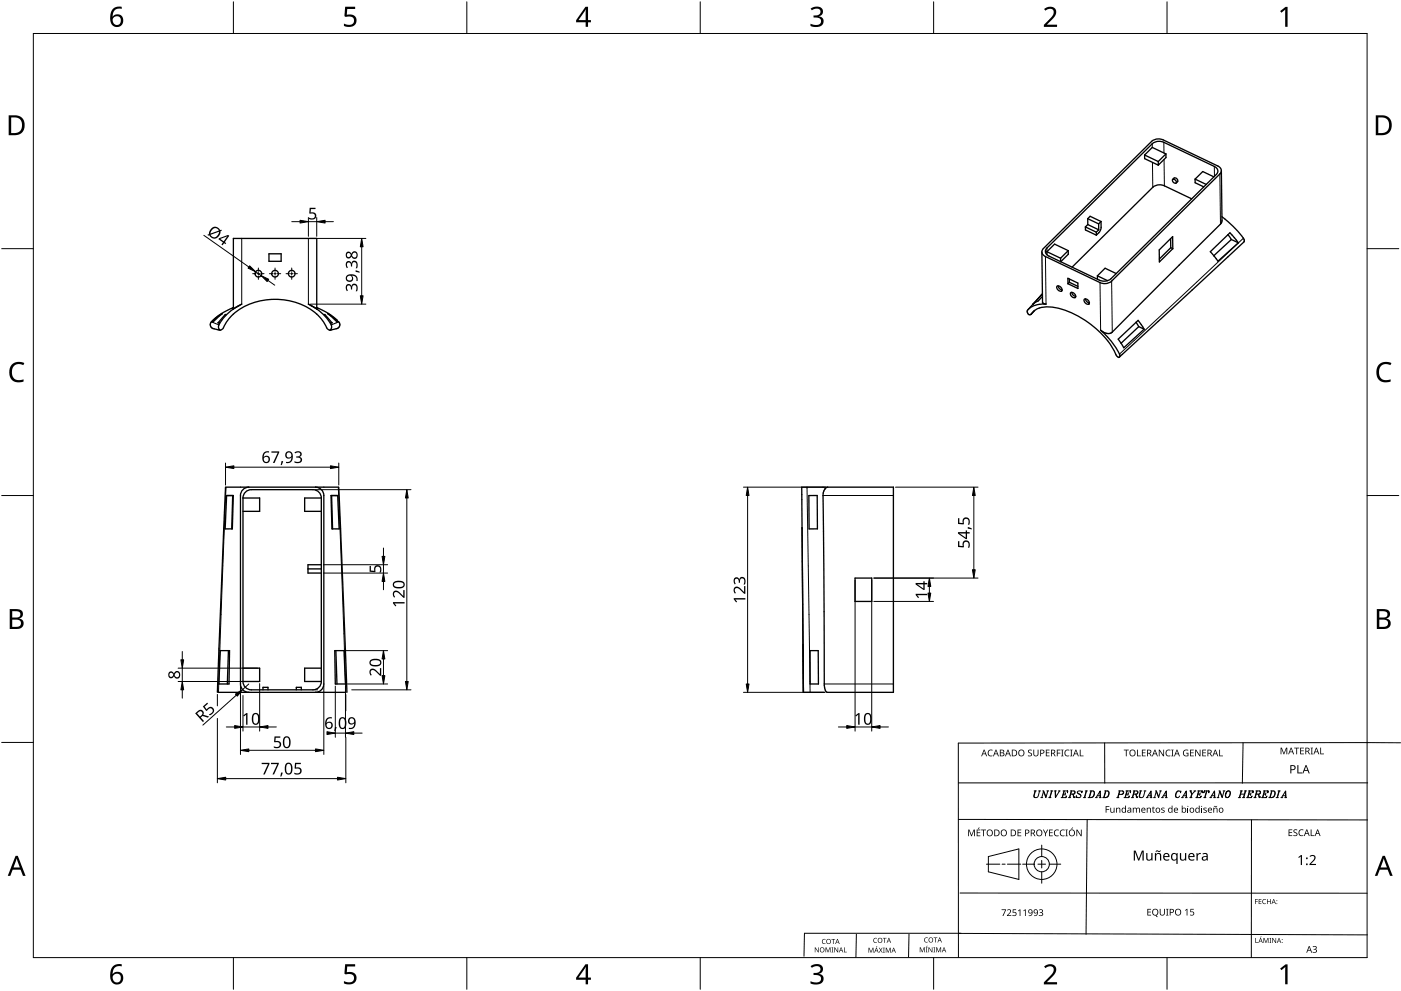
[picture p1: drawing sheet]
<svg xmlns="http://www.w3.org/2000/svg" width="420mm" height="297mm" viewBox="0 0 420 297" stroke-linecap="round" stroke-linejoin="round" font-family="sans-serif">
<g fill="none" stroke="#000" stroke-width=".4">
<path d="M343.3 46.5v1l4.1 2M343.3 46.5l4.1 1.9M347.4 48.4v1.1M349.7 46.1l-4.1-1.9-2.3 2.3M349.7 46.1l-2.3 2.3M349.7 46.1v1.1l-2.3 2.3M351.7 53.8l.4-.4a.86 .86 0 0 1 1.1 1l-.5 .5M351.7 53.8a.76 .76 0 0 1 .8 .2 .76 .76 0 0 1 .1 .9l-.9-.5zM357.4 59.6l-8.2-3.9a3.3 3.3 0 0 0-3.5 .4l-24.2 24M358.4 53.7v1.1l2.6 1.2M358.4 53.7l3.4 1.6M364 53l-3.3-1.6-2.3 2.3"/>
<path d="M366.3 51.1l.2 14.9-.3 .9-32.6 32.6a2.71 2.71 0 0 1-3.5-.5 21.3 21.3 0 0 1 5.8 7.6M80.7 76.1h3.6v2.2h-3.6zM312.5 75.5l.2 15.1M312.9 74.5l32.5-32.1a3.3 3.3 0 0 1 3.4-.5l16.4 7.9a1.42 1.42 0 0 1 .6 2.4l-32.4 32.1a3.3 3.3 0 0 1-3.5 .4l-16.4-7.8a1.42 1.42 0 0 1-.6-2.4zM314 74.4l31.6-31.3a3.3 3.3 0 0 1 3.4-.4l15.2 7.2a1.42 1.42 0 0 1 .6 2.4l-31.6 31.2a3.3 3.3 0 0 1-3.5 .5l-15.1-7.2a1.42 1.42 0 0 1-.6-2.4zM314 75.4v1M314 75.4l4.1 2M318.1 77.4v1M320.4 75.1l-4.1-1.9-2.3 2.2M320.4 75.1v1.1l-2.3 2.2M320.4 75.1l-2.3 2.3M325.5 68v.9l3.3 1.6"/>
<path d="M325.5 68l3.3 1.6M326.2 65.5v1.8M326.2 65.5l.7-.7 3.3 1.6M326.2 65.5l3.3 1.6M326.2 67.3l-.7 .7M326.2 67.3l3.3 1.6M328.8 69.6v.9M329.5 67.1v1.8M329.5 68.9l-.7 .7M330.2 66.4l-.1 2.4-.4 .8-.9 .9M330.2 66.4l-.7 .7M347.7 74.9l4-4v3.6l-4 4z"/>
<path d="M351.1 71.5v2.8M351.1 74.3l-3.4 3.3M351.1 74.3l.6 .2M366.5 64.9l4.3 4a6.6 6.6 0 0 1 2.4 3.2l-.2 .5-37.3 34.4M368.3 70.3l1 1.5M368.3 70.3l.6-.5 2.5 3M368.3 70.3l-5.3 5.1 1 1.2M369.3 71.8l2.1 1M369.3 71.8l-5.3 4.8M371.4 72.8l-6.1 5.5-1.3-1.7M63.5 96.5l1.1-1.1 2.1-1.4-2.8 2.5zM65.4 96.8h.5"/>
<path d="M65.4 96.8h.4M67.8 94.3h-.2l-2.2 2.5M69.9 92.2l-.2 .1M70 92.6a10.8 10.8 0 0 0-4.5 5.5l.5 .9M70 92.2a14 14 0 0 0-6.9 4.8 1.82 1.82 0 0 0 2.1 1.8l.8 .2M70 92.6v-21.1h25v21.1M70 92.6l2.5-1.4zM93.2 91.6h.2M93.2 91.5l-.7-.3 .9 .4M93.2 91.5l1.8 1.1M93.4 91.6h.1M93.4 91.6l1.6 1"/>
<path d="M95 92.6a10.8 10.8 0 0 1 4.5 5.5l-.5 .9M95 92.2a19 19 0 0 1 6.1 3.8M95.1 92.2l.2 .1M97.1 94.3h.3l2.2 2.5h-.5M98.3 94h.1l3.1 2.5h-.5zM99 99l-.6-.3a15.8 15.8 0 0 0-13.5-8.8 17.8 17.8 0 0 0-17.2 7.1l-.8 1.5-.9 .5M101.6 96.5a1.42 1.42 0 0 1 .1 1.6 1.42 1.42 0 0 1-1.6 .6l-1.1 .3M308.4 94.2l.1 .1M309.2 94.2l-.7 .1M309.3 94.1a5.2 5.2 0 0 1 5.2-2.1 26.9 26.9 0 0 1 16.6 8.8l1.5 1.9 1.5 2.4a3.4 3.4 0 0 0 1.3 2M309.3 94.1l-.1 .1M309.8 91.2l-1.5 1.6"/>
<path d="M309.8 91.2h.1M310.3 93.1l-1.1 1.1M312.6 88.9l-1.2 1.3-1.6 1 2.8-3.1-2.8 3.1M312.7 90.6h.1M312.7 90.6l.2 .4 .8 .1h-.4a5.3 5.3 0 0 0-5.2 2.3l.3 .8M317 85.8a1.14 1.14 0 0 1 1.4 1.4 1.14 1.14 0 0 1-1.4-1.4zM317.3 85.7l.4 .8 .8 .4M320.3 83.4l2.9 1.4 .1 1.7-3-1.5zM320.7 83.6v1M320.7 84.6l2.6 1.2M320.7 84.6l-.4 .4M321.1 87.7a1.14 1.14 0 0 1 1.4 1.5 1.14 1.14 0 0 1-1.4-1.5z"/>
<path d="M321.4 87.6l.4 .8 .8 .4M325.2 89.7a1.14 1.14 0 0 1 1.4 1.4 1.14 1.14 0 0 1-1.4-1.4zM325.5 89.6l.4 .8 .8 .4M329.1 82.7l3.1 1.4M329.1 82.7v1M334.8 82l-3.4-1.6-2.3 2.3M340.7 96.6l.8 1.3M341.5 97.9l-5.3 5M341.5 97.9l1.6 .8M343.1 98.7l-1.8-2.7-6 5.7 .9 1.2M343.1 98.7l-6.1 5.5-.8-1.3M335.4 107.1h.1"/>
<path d="M335.7 107l-.3 .1M335.9 106.6l-.2 .4M67.6 146l-2.4 61.5M67.8 146h33.7M68 148.5h1.8l-.3 10M68 148.5h2l-.3 10h-2.2zM72.9 149.3h5v4h-5M72.9 149.3v55M72.9 149.3a2.5 2.5 0 0 1 2.5-2.5h18.5a2.5 2.5 0 0 1 2.5 2.5M74.6 146a2.5 2.5 0 0 0-2.5 2.5v56.5a2.5 2.5 0 0 0 2.5 2.5M94.6 146a2.5 2.5 0 0 1 2.5 2.5v56.5a2.5 2.5 0 0 1-2.5 2.5M96.4 149.3h-5v4h5"/>
<path d="M96.4 149.3v55M99.3 148.5h2l.4 10h-2.1zM101.3 148.5h-1.9l.3 10M101.6 146l2.4 61.5M240.5 158.2l.2 23M242.6 148.5h2.5v10h-2.5zM248.2 146l-.5 .3-.6 .9a76.8 76.8 0 0 0-.1 12.2l.2 45.6 .3 1.9 .6 .6h19.8v-61.5h-27.5l.5 61.5M92.4 170.5h4M96.4 169.3h-4v2.5h4M256.4 173.3h5v7h-5zM66.1 195h2.7l-.1 10h-3.1zM68.5 195l-.3 10"/>
<path d="M100.4 195h2.8l.4 10h-3zM100.7 195l.4 10M240.8 193.3l.1 14.2zM242.9 195h2.5v10h-2.5zM65.5 207.5h38.2M72.9 200.3h5v4h-5M72.9 204.3a2.5 2.5 0 0 0 2.5 2.5h18.5a2.5 2.5 0 0 0 2.5-2.5M78.9 206.8v-.8h1.5v.8M88.9 206.8v-.8h1.5v.8M96.4 200.3h-5v4h5M240.9 207.5h6.3"/>
<circle cx="77.5" cy="82" r="1"/>
<circle cx="82.5" cy="82" r="1"/>
<circle cx="87.5" cy="82" r="1"/>
</g>
<g fill="none" stroke="#000" stroke-width=".3">
<path d="M345.6 43.1v1.1M345.6 48.7l.1 7.4M349 42.7l.1 3.2M349.1 47.8l.1 7.9M364.2 49.9v3M365.8 52.2l.2 15M72.5 71.5v19.7M92.5 71.5v19.7M313.5 76.9l.2 14.2M314 74.4v1M372.9 71.4l-37.2 34.7M63.4 96.5l2.2 .9"/>
<path d="M101.6 96.5l-2.3 .9M310.3 93.1l-1 1M329.9 84.7l.2 14.3M333.4 84.3l.2 15.2M67.8 146l-2.3 61.5M101.5 146l2.2 61.5M242 146l.9 61.5M246.8 148.5h21.1M247.2 205h20.7"/>
</g>
<path d="M10 10h400v277h-400z" fill="none" stroke="#000" stroke-width=".3"/>
<g fill="none" stroke="#000" stroke-width=".3">
<path d="M70 .5v9.5M140 .5v9.5M210 .5v9.5M280 .5v9.5M350 .5v9.5M.5 74.5h9.5M410 74.5h9.5M.5 148.5h9.5M410 148.5h9.5M.5 222.5h9.5M409.9 222.6h10.1M70 287v9.5"/>
<path d="M140 287v9.5M210 287v9.5M280 287v9.5M350 287v9.5"/>
</g>
<g fill="#000">
<path d="M103.5 2h3v.7h-2.4l-.1 1.7a1.98 1.98 0 0 1 2.4 .4 1.98 1.98 0 0 1 .2 2.5 2.88 2.88 0 0 1-3.5 .5v-.7a1.93 1.93 0 0 0 3-.6 1.37 1.37 0 0 0-.5-1.4 1.37 1.37 0 0 0-1.4-.1l-.5 .1-.4-.3zM243.1 2.6a2.32 2.32 0 0 1 3.7 .5 1.47 1.47 0 0 1-1.2 1.8 1.59 1.59 0 0 1 1.4 1.8 1.59 1.59 0 0 1-1.8 1.4l-2.1-.3v-.7a2.12 2.12 0 0 0 3.1-.5 1.21 1.21 0 0 0-1.6-1.3h-.6v-.7a1.53 1.53 0 0 0 2.1-1.1 1.49 1.49 0 0 0-2.6-.4zM313.1 2.7a2.03 2.03 0 0 1 2.1-.8 2.03 2.03 0 0 1 1.6 1.7 3.9 3.9 0 0 1-1.6 2.5l-1.2 1.3h3v.7h-3.9v-.6l1.5-1.6a2.56 2.56 0 0 0 1.3-2.9 1.62 1.62 0 0 0-2.4 .2zM383.9 3.3l1.6-1.2h.6v5.9h-.7l.1-5.2-1.2 1zM3.5 109.3a3.3 3.3 0 0 1 3.8-.5l-.3 .7a2.26 2.26 0 0 0-2.6 0 2.26 2.26 0 0 0-.8 2.6 2.12 2.12 0 0 0 3.1 1.7l.4-.1v.7a2.98 2.98 0 0 1-3.4-.4 2.98 2.98 0 0 1-.8-3.3zM413.5 109.3a3.3 3.3 0 0 1 3.8-.5l-.3 .7a2.26 2.26 0 0 0-2.7 0 2.26 2.26 0 0 0-.7 2.6 2.12 2.12 0 0 0 3.1 1.7l.4-.1v.7a2.98 2.98 0 0 1-3.4-.4 2.98 2.98 0 0 1-.8-3.3zM103.5 289h3v.7h-2.4l-.1 1.7a1.98 1.98 0 0 1 2.4 .4 1.98 1.98 0 0 1 .2 2.5 2.88 2.88 0 0 1-3.5 .4v-.6a1.93 1.93 0 0 0 3-.7 1.37 1.37 0 0 0-.5-1.3 1.37 1.37 0 0 0-1.4-.1l-.5 .1-.4-.3zM243.1 289.6a2.32 2.32 0 0 1 3.7 .5 1.47 1.47 0 0 1-1.2 1.8 1.59 1.59 0 0 1 1.4 1.8 1.59 1.59 0 0 1-1.8 1.4l-2.1-.3v-.7a2.12 2.12 0 0 0 3.1-.5 1.21 1.21 0 0 0-1.6-1.4h-.6v-.6a1.53 1.53 0 0 0 2.1-1.1 1.49 1.49 0 0 0-2.6-.4zM313.1 289.7a2.03 2.03 0 0 1 2.1-.8 2.03 2.03 0 0 1 1.6 1.7 3.9 3.9 0 0 1-1.6 2.5l-1.2 1.3h3v.7h-3.9v-.7l1.5-1.5a2.56 2.56 0 0 0 1.3-2.9 1.62 1.62 0 0 0-2.4 .2zM383.9 290.3l1.6-1.2h.6v5.9h-.7l.1-5.2-1.2 1z"/>
<path d="M33.9 2.6a2.88 2.88 0 0 1 2.6-.6v.7a2.02 2.02 0 0 0-2.7 2.3 1.83 1.83 0 0 1 2.6-.3 1.83 1.83 0 0 1 .3 2.6 2.07 2.07 0 0 1-2.6 .6 2.07 2.07 0 0 1-1.1-2.4 4 4 0 0 1 .9-2.9zM33.7 6.2a1.3 1.3 0 0 0 2.6 0 1.3 1.3 0 0 0-2.6 0z"/>
<path d="M175.6 2h.8v4h.8v.7h-.8v1.3h-.8v-1.3h-2.8v-.6zM175.6 2.8l-2.1 3.2h2.1z"/>
<path d="M2.6 34.6h1.8a2.99 2.99 0 0 1 3 3 2.99 2.99 0 0 1-3.1 2.9h-1.7zM3.4 35.2v4.7h.8a2.35 2.35 0 0 0 2.4-2.1 2.35 2.35 0 0 0-2-2.6z"/>
<path d="M412.6 34.6h1.8a2.99 2.99 0 0 1 3 3 2.99 2.99 0 0 1-3.1 2.9h-1.7zM413.3 35.2v4.7h.9a2.35 2.35 0 0 0 2.4-2.1 2.35 2.35 0 0 0-2-2.6z"/>
<path d="M2.9 182.6h1.7a1.68 1.68 0 0 1 2.3 1.7 1.37 1.37 0 0 1-1.2 1.1 1.61 1.61 0 0 1 1.4 2 1.61 1.61 0 0 1-2.1 1.1h-2.1zM3.7 185.7v2.2h1.2a1.13 1.13 0 0 0 1.4-1.1 1.13 1.13 0 0 0-1.5-1.1zM3.7 183.2v1.9h1.1a1.02 1.02 0 0 0 1.3-1 1.02 1.02 0 0 0-1.4-.9z"/>
<path d="M412.9 182.6h1.7a1.68 1.68 0 0 1 2.3 1.7 1.37 1.37 0 0 1-1.2 1.1 1.61 1.61 0 0 1 1.3 2 1.61 1.61 0 0 1-2 1.1h-2.1zM413.7 185.7v2.2h1.2a1.13 1.13 0 0 0 1.4-1.1 1.13 1.13 0 0 0-1.5-1.1zM413.7 183.2v1.9h1.1a1.02 1.02 0 0 0 1.3-1 1.02 1.02 0 0 0-1.5-.9z"/>
<path d="M4.7 256.5h.6l2.4 6h-.8l-.7-1.8h-2.4l-.7 1.8h-.8zM5 257.3l-.9 2.7h1.8z"/>
<path d="M414.7 256.5h.6l2.4 6h-.8l-.7-1.8h-2.4l-.7 1.8h-.8zM415 257.3l-1 2.7h1.9z"/>
<path d="M33.9 289.6a2.88 2.88 0 0 1 2.6-.6v.7a2.02 2.02 0 0 0-2.7 2.3 1.83 1.83 0 0 1 2.6-.3 1.83 1.83 0 0 1 .3 2.6 2.07 2.07 0 0 1-2.6 .6 2.07 2.07 0 0 1-1.1-2.4 4 4 0 0 1 .9-2.9zM33.7 293.2a1.3 1.3 0 0 0 2.6 0 1.3 1.3 0 0 0-2.6 0z"/>
<path d="M175.6 289h.8v4h.8v.7h-.8v1.3h-.8v-1.3h-2.8v-.6zM175.6 289.8l-2.1 3.2h2.1z"/>
</g>
<g fill="#000">
<path d="M296.5 224.9l.7-.2 .5 .1-.1 .2a.8 .8 0 0 0-1.1 .7 .8 .8 0 0 0 1.1 .7v.2a1.04 1.04 0 0 1-1.3-.3 1.04 1.04 0 0 1 .2-1.4zM308.4 224.9l.7-.2 .4 .1-.1 .2a.42 .42 0 0 0-.6-.2 .42 .42 0 0 0-.1 .7 .69 .69 0 0 1 .8 .8 .69 .69 0 0 1-1.1 .4l-.1-.3 .2 .1a.45 .45 0 0 0 .8-.3 .45 .45 0 0 0-.6-.5l-.4-.3zM309.9 224.7h.3v1.3a.52 .52 0 0 0 .5 .5 .52 .52 0 0 0 .5-.5v-1.3h.2v1.3a.77 .77 0 0 1-.7 .7 .77 .77 0 0 1-.8-.7zM313.6 224.7h1.2v.2h-.9v.6h.8v.3h-.8v.7h.9v.2h-1.2zM316.9 224.7h1.1v.2h-.8v.7h.8v.2h-.8v.9h-.3zM318.2 224.7h.7l-.2 .2v1.6l.2 .2h-.7l.3-.2v-1.6zM319.5 224.9l.7-.2 .5 .1-.1 .2a.8 .8 0 0 0-1.1 .7 .8 .8 0 0 0 1.2 .7v.2a1.04 1.04 0 0 1-1.4-.3 1.04 1.04 0 0 1 .2-1.4zM320.9 224.7h.8l-.3 .2v1.6l.3 .2h-.8l.3-.2v-1.6zM323.8 224.7h.3v1.8h.8v.2h-1.1zM337 224.7h1.5v.2h-.6v1.8h-.3v-1.8h-.6zM341 224.7h.2v1.8h.9v.2h-1.1zM342.5 224.7h1.1v.2h-.9v.6h.8v.3h-.8v.7h.9v.2h-1.1z"/>
<path d="M347.5 224.7h.3l1.1 1.6v-1.6h.2v2h-.3l-1.1-1.7 .1 1.7h-.3zM349.8 224.9l.7-.2 .6 .1-.1 .2a.8 .8 0 0 0-1.2 .7 .8 .8 0 0 0 1.2 .7v.2a1.04 1.04 0 0 1-1.3-.3 1.04 1.04 0 0 1 .1-1.4zM351.2 224.7h.8l-.3 .2v1.6l.3 .2h-.8l.3-.2v-1.6zM355 224.9l.8-.2 .6 .1-.1 .2a.82 .82 0 0 0-1.3 .6 .82 .82 0 0 0 1.2 .9v-.6h-.5v-.3h.7v1a1.09 1.09 0 0 1-1.4-.2 1.09 1.09 0 0 1 0-1.5zM356.9 224.7h1.1v.2h-.9v.6h.9v.3h-.9v.7h.9v.2h-1.1zM358.4 224.7h.3l1.1 1.6v-1.6h.2v2h-.3l-1-1.7v1.7h-.3zM360.6 224.7h1.1v.2h-.9v.6h.8v.3h-.8v.7h.9v.2h-1.1zM365.6 224.7h.3v1.8h.9v.2h-1.2zM384.1 224.1h.3l.6 1.6 .7-1.6h.3v2h-.2v-1.7l-.7 1.7h-.2l-.6-1.8v1.8h-.2zM388.1 224.1h1.5v.2h-.6v1.8h-.2v-1.8h-.7zM389.1 229.3h.3v2.2h1.1v.3h-1.4zM389.9 224.1h1.1v.2h-.8v.6h.8v.3h-.8v.7h.8v.2h-1.1z"/>
<path d="M393.1 224.1h.7l-.3 .2v1.6l.3 .2h-.7l.2-.2v-1.6zM395.9 224.1h.3v1.8h.9v.2h-1.2zM290.4 248.7h.3l.7 1.6 .6-1.6h.4v1.9h-.3v-1.7l-.6 1.7h-.3l-.6-1.7v1.7h-.2zM293.5 248l.3 .1-.6 .4zM292.9 248.7h1.1v.2h-.8v.6h.8v.2h-.8v.7h.8v.2h-1.1zM294.2 248.7h1.5v.2h-.6v1.7h-.3v-1.7h-.6zM305.2 248.7h1.1v.2h-.9v.6h.8v.2h-.8v.7h.9v.2h-1.1zM312.8 248.7h.2l.6 .9 .5-.9h.2l-.6 1.2v.7h-.3v-.7zM314.6 248.7h1.1v.2h-.8v.6h.8v.2h-.8v.7h.8v.2h-1.1zM316.3 248.9l.7-.3 .6 .1-.1 .3a.8 .8 0 0 0-1.2 .7 .8 .8 0 0 0 1.2 .7v.2a1.04 1.04 0 0 1-1.3-.3 1.04 1.04 0 0 1 .1-1.4zM318.1 248.9l.7-.3 .5 .1-.1 .3a.8 .8 0 0 0-1.1 .7 .8 .8 0 0 0 1.2 .7v.2a1.04 1.04 0 0 1-1.4-.3 1.04 1.04 0 0 1 .2-1.4zM319.5 248.7h.8l-.3 .2v1.5l.3 .2h-.8l.3-.2v-1.5z"/>
<path d="M321.5 248l.3 .1-.5 .4zM322.8 248.7h.3l1.1 1.6v-1.6h.2v1.9h-.3l-1.1-1.6 .1 1.6h-.3zM331.6 241.6h1.1v.2h-.9v.7h.8v.3h-.8v.8h-.2zM333 242.1h.2v1a.4 .4 0 0 0 .5 .3 .4 .4 0 0 0 .3-.5v-.8h.2v1.5l-.2-.2a.58 .58 0 0 1-.6 .2 .58 .58 0 0 1-.4-.5zM334.7 242.1l.3 .2a.57 .57 0 0 1 .6-.2 .57 .57 0 0 1 .4 .5v1h-.3v-1a.4 .4 0 0 0-.5-.3 .4 .4 0 0 0-.2 .5v.8h-.3zM340 255h.6l.9 2.4 1-2.4h.5v2.9h-.4l.1-2.6-1.1 2.6h-.3l-.9-2.6v2.6h-.4zM339.7 242.1l.3 .2a.55 .55 0 0 1 .9 0 .53 .53 0 0 1 .6-.2 .53 .53 0 0 1 .4 .5v1h-.3v-1a.37 .37 0 0 0-.4-.3 .37 .37 0 0 0-.3 .5v.8h-.2v-1a.37 .37 0 0 0-.5-.3 .37 .37 0 0 0-.2 .5v.8h-.3zM343.7 255.7h.4v1.4a.6 .6 0 0 0 .8 .6 .6 .6 0 0 0 .4-.8v-1.2h.3v2.2h-.3v-.3a.86 .86 0 0 1-.9 .3 .86 .86 0 0 1-.7-.7zM343.9 242.1l.2 .2a.57 .57 0 0 1 .7-.2 .57 .57 0 0 1 .4 .5v1h-.3v-1a.4 .4 0 0 0-.5-.3 .4 .4 0 0 0-.2 .5v.8h-.3zM345.8 241.8l.1 .3h.4v.2h-.4v1l.4 .1v.2l-.6-.2v-1.1l-.3-.1zM346.7 255l.3-.1 .7 .2 .4-.2-.4 .5-.7-.2-.4 .2zM346.4 255.7h.3v.3a.86 .86 0 0 1 .9-.3 .86 .86 0 0 1 .6 .8v1.4h-.3v-1.4a.6 .6 0 0 0-.8-.5 .6 .6 0 0 0-.4 .8v1.1h-.3z"/>
<path d="M348.3 242.2h1l-.3 .1a.31 .31 0 0 0-.4 0 .31 .31 0 0 0-.1 .4 .31 .31 0 0 0 .4 .1 .51 .51 0 0 1 .2 .9 .51 .51 0 0 1-.9-.4l.3 .1a.33 .33 0 0 0 .4 .1 .33 .33 0 0 0 .1-.5 .33 .33 0 0 0-.4-.1l-.3-.3zM353.9 255.7h.3v1.4a.6 .6 0 0 0 .8 .6 .6 .6 0 0 0 .4-.8v-1.2h.4v2.2h-.3l-.1-.3a.86 .86 0 0 1-.9 .3 .86 .86 0 0 1-.6-.7zM356.1 242.1h.3v1.5h-.3zM358.8 255.7h.3l.1 .4 .4-.4h.5v.3h-.5l-.3 .4-.1 1.5h-.4zM360.2 242.1h.3v1.5h-.3zM361 242.2h.9l-.3 .1a.31 .31 0 0 0-.4 0 .31 .31 0 0 0 0 .4 .31 .31 0 0 0 .4 .1 .51 .51 0 0 1 .1 .9 .51 .51 0 0 1-.8-.4l.2 .1a.33 .33 0 0 0 .5 .1 .33 .33 0 0 0 .1-.5 .33 .33 0 0 0-.5-.1l-.3-.3zM364.1 241.6l.9-.1a.47 .47 0 0 1-.3 .4 .47 .47 0 0 1-.5-.1l-.2 .1zM363.9 242.1l.2 .2a.57 .57 0 0 1 .6-.2 .57 .57 0 0 1 .4 .5v1h-.2v-1a.4 .4 0 0 0-.5-.3 .4 .4 0 0 0-.3 .5v.8h-.2zM386.4 248.6h1.2v.2h-.9v.6h.8v.3h-.8v.7h.9v.2h-1.2zM388 248.8l.7-.2 .4 .1-.1 .2a.42 .42 0 0 0-.6-.2 .42 .42 0 0 0-.1 .7 .69 .69 0 0 1 .8 .8 .69 .69 0 0 1-1.1 .4l-.1-.3 .2 .1a.45 .45 0 0 0 .8-.3 .45 .45 0 0 0-.6-.5l-.4-.3zM389.7 248.9l.7-.3 .5 .1-.1 .2a.8 .8 0 0 0-1.1 .7 .8 .8 0 0 0 1.2 .7v.2a1.04 1.04 0 0 1-1.4-.3 1.04 1.04 0 0 1 .2-1.3zM389.3 256.9l1.2-.6v3h-.4v-2.6l-.6 .5z"/>
<path d="M393.1 248.6h.2v1.8h.9v.2h-1.1zM392.7 256.6a1.03 1.03 0 0 1 1.7 0 1.03 1.03 0 0 1-.5 1.6l-.7 .8h1.5v.3h-2v-.3l1.1-1.1a.71 .71 0 0 0 .3-1.1 .71 .71 0 0 0-1.2 .1zM300.4 272.6h1.3l-.8 2h-.3l.8-1.8h-1zM302 272.8a.71 .71 0 0 1 1.2 0 .71 .71 0 0 1-.5 1.1l-.4 .4h1v.3h-1.3l.5-.8a.53 .53 0 0 0 .5-.5 .53 .53 0 0 0-.5-.5l-.4 .1zM303.7 272.6h1v.2h-.8v.6a.66 .66 0 0 1 .9 .2 .66 .66 0 0 1-.3 .9 .66 .66 0 0 1-.9-.3 .52 .52 0 0 0 .8 .2 .52 .52 0 0 0-.1-.8l-.6-.1zM305.3 273l.7-.4v2h-.2v-1.8l-.4 .4zM306.9 273l.7-.4v2h-.2v-1.8l-.4 .4zM311.6 272.7a.63 .63 0 0 1 .8-.2 .63 .63 0 0 1 .2 .9l-.2 .1a.59 .59 0 0 1 .4 .8 .59 .59 0 0 1-.9 .3l-.4-.1v-.3l.3 .1a.47 .47 0 0 0 .7 0 .47 .47 0 0 0 0-.6 .47 .47 0 0 0-.7-.1v-.2a.44 .44 0 0 0 .7-.1 .44 .44 0 0 0-.2-.6 .44 .44 0 0 0-.6 .2zM344.1 272.4h1.1v.2h-.9v.7h.9v.2h-.9v.7h.9v.2h-1.1zM347.8 272.4h.3v1.3a.52 .52 0 0 0 .5 .5 .52 .52 0 0 0 .5-.5v-1.3h.2v1.3a.77 .77 0 0 1-.7 .7 .77 .77 0 0 1-.8-.7zM349.7 272.4h.7l-.2 .2v1.6l.2 .2h-.7l.2-.2v-1.6zM355.4 272.8l.7-.4v2h-.2v-1.7l-.4 .3z"/>
<path d="M357 272.4h1v.2h-.8v.6a.66 .66 0 0 1 .9 .3 .66 .66 0 0 1-.3 .9 .66 .66 0 0 1-.9-.3 .52 .52 0 0 0 .8 .1 .52 .52 0 0 0-.1-.8h-.7zM376.4 269.5h.8v.1h-.6v.6h.6v.1h-.6v.7h-.2zM377.5 269.5h.8v.1h-.6v.5h.6v.2h-.6v.5h.6v.2h-.8zM378.8 269.7l.5-.2h.4l-.1 .2a.6 .6 0 0 0-.8 .6 .6 .6 0 0 0 .8 .5 .71 .71 0 0 1-1-.1 .71 .71 0 0 1 .2-1zM380 269.5h.2v.6h.7v-.6h.2v1.5h-.2v-.7h-.7v.7h-.2zM244.4 284h.2l.8 1.2v-1.2h.1v1.5h-.2l-.8-1.3v1.3h-.1zM246.7 281.6l.5-.2 .4 .1-.1 .2a.6 .6 0 0 0-.8 .5 .6 .6 0 0 0 .9 .5 .71 .71 0 0 1-1.1-.1 .71 .71 0 0 1 .2-1zM247.6 284h.3l.4 1.2 .5-1.2h.3v1.5h-.2v-1.3l-.7 1.3-.5-1.3 .1 1.3h-.2zM249.4 284h.5l-.2 .1v1.2l.2 .2h-.5l.1-.2v-1.2zM249.3 281.4h1.2v.2h-.5v1.3h-.2v-1.3h-.5zM250.2 284h.2l.8 1.2v-1.2h.2v1.5h-.2l-.8-1.3v1.3h-.2zM253.1 284h.2v1.3h.7v.2h-.9z"/>
<path d="M260.5 284.1h.2l.5 1.2 .5-1.2h.3v1.5h-.2v-1.3l-.7 1.3-.5-1.3v1.3h-.1zM262.1 281.3l.5-.2 .4 .1v.1a.6 .6 0 0 0-.9 .6 .6 .6 0 0 0 .9 .5 .71 .71 0 0 1-1-.1 .71 .71 0 0 1 .1-1zM262.9 283.6h.2l-.4 .3zM263.5 284.1l.6 .6 .6-.6-.5 .7 .5 .8h-.2l-.4-.7-.6 .7 .5-.8zM264.8 284.1h.6l-.2 .1v1.2l.2 .2h-.6l.2-.2v-1.2zM264.8 281.1h1.1v.2h-.5v1.3h-.2v-1.3h-.4zM265.6 284.1h.3l.5 1.2 .5-1.2h.2v1.5h-.2l.1-1.3-.7 1.3-.5-1.3v1.3h-.2zM275.8 283.9h.3l.5 1.3 .5-1.3h.2v1.5h-.2l.1-1.3-.7 1.3-.5-1.3v1.3h-.2zM278 283.5h.2l-.4 .3zM277.3 281.2l.6-.2 .4 .1-.1 .1a.6 .6 0 0 0-.9 .6 .6 .6 0 0 0 .9 .5 .71 .71 0 0 1-1-.1 .71 .71 0 0 1 .1-1zM277.6 283.9h.6l-.2 .2v1.2l.2 .1h-.6l.2-.1v-1.2zM278.4 283.9h.3l.8 1.3v-1.3h.1v1.5h-.2l-.8-1.2v1.2h-.2z"/>
<path d="M279.9 283.9h.6l-.2 .2v1.2l.2 .1h-.6l.2-.1v-1.2zM280 281h1.1v.2h-.5v1.3h-.1v-1.3h-.5zM280.7 283.9h.3l.5 1.3 .5-1.3h.2v1.5h-.1v-1.3l-.7 1.3-.5-1.3v1.3h-.2zM376.5 281.1h.2v1.4h.6v.1h-.8zM378.1 280.7h.2l-.4 .3zM378.9 281.1h.3l.5 1.3 .4-1.3h.3v1.5h-.2v-1.3l-.6 1.3-.5-1.3v1.3h-.2zM380.7 281.1h.5l-.1 .2v1.2l.1 .1h-.5l.2-.1v-1.2zM381.5 281.1h.2l.8 1.3v-1.3h.2v1.5h-.2l-.8-1.2v1.2h-.2zM393.7 283.8a.63 .63 0 0 1 .9-.3 .63 .63 0 0 1 .1 .9l-.2 .1a.59 .59 0 0 1 .4 .8 .59 .59 0 0 1-.9 .3l-.4-.1v-.2l.3 .1a.47 .47 0 0 0 .7-.1 .47 .47 0 0 0 0-.6 .47 .47 0 0 0-.6-.1v-.2a.44 .44 0 0 0 .6-.1 .44 .44 0 0 0-.2-.6 .44 .44 0 0 0-.6 .2z"/>
<path d="M295 224.7h.3l.7 2h-.2l-.3-.6h-.8l-.2 .6h-.2zM295.1 224.9l-.3 1h.7z"/>
<path d="M298.6 224.7h.2l.8 2h-.3l-.2-.6h-.8l-.2 .6h-.3zM298.7 224.9l-.3 1h.6z"/>
<path d="M299.9 224.7h.5a.51 .51 0 0 1 .7 .3 .51 .51 0 0 1-.3 .6 .54 .54 0 0 1 .4 .7 .54 .54 0 0 1-.6 .4h-.7zM300.1 225.8v.7h.4a.38 .38 0 0 0 .5-.4 .38 .38 0 0 0-.5-.3zM300.1 224.9v.6h.4a.34 .34 0 0 0 .4-.3 .34 .34 0 0 0-.5-.3z"/>
<path d="M302.2 224.7h.2l.8 2h-.3l-.2-.6h-.8l-.3 .6h-.2zM302.3 224.9l-.3 1h.6z"/>
<path d="M303.4 224.7h.7a1 1 0 0 1 .9 1 1 1 0 0 1-1 1h-.6zM303.7 224.9v1.6h.3a.78 .78 0 0 0 .8-.8 .78 .78 0 0 0-.8-.8z"/>
<path d="M305.6 224.9a.97 .97 0 0 1 1.5 .1 .97 .97 0 0 1-.3 1.5 .97 .97 0 0 1-1.4-.6zM305.9 225a.78 .78 0 0 0-.2 1.2 .78 .78 0 0 0 1.1 .1l.1-.1a.77 .77 0 0 0 0-1 .77 .77 0 0 0-1-.2z"/>
<path d="M312 224.7h.5a.67 .67 0 0 1 .7 .8 .67 .67 0 0 1-1 .4v.8h-.2zM312.2 224.9v.8a.48 .48 0 0 0 .8-.4 .48 .48 0 0 0-.8-.4z"/>
<path d="M315.2 224.7h.5a.57 .57 0 0 1 .8 .4 .57 .57 0 0 1-.4 .7l.5 .9h-.3l-.5-.8h-.4v.8h-.2zM315.4 224.9v.8h.3a.38 .38 0 0 0 .5-.4 .38 .38 0 0 0-.5-.4z"/>
<path d="M322.5 224.7h.3l.7 2h-.2l-.3-.6h-.7l-.3 .6h-.2zM322.7 224.9l-.4 1h.7z"/>
<path d="M339 224.9a.97 .97 0 0 1 1.4 .1 .97 .97 0 0 1-.3 1.5 .97 .97 0 0 1-1.4-.6zM339.2 225a.78 .78 0 0 0-.2 1.2 .78 .78 0 0 0 1.1 .1l.1-.1a.77 .77 0 0 0 0-1 .77 .77 0 0 0-1-.2z"/>
<path d="M344 224.7h.6a.57 .57 0 0 1 .7 .4 .57 .57 0 0 1-.4 .7l.5 .9h-.3l-.4-.8h-.4v.8h-.3zM344.3 224.9v.8h.3a.38 .38 0 0 0 .4-.4 .38 .38 0 0 0-.5-.4z"/>
<path d="M346.2 224.7h.3l.8 2h-.3l-.2-.6h-.8l-.3 .6h-.2zM346.4 224.9l-.4 1h.7z"/>
<path d="M352.9 224.7h.2l.8 2h-.3l-.2-.6h-.8l-.3 .6h-.2zM353 224.9l-.3 1h.6z"/>
<path d="M362.1 224.7h.6a.57 .57 0 0 1 .7 .4 .57 .57 0 0 1-.4 .7l.5 .9h-.3l-.4-.8h-.4v.8h-.3zM362.4 224.9v.8h.3a.38 .38 0 0 0 .4-.4 .38 .38 0 0 0-.4-.4z"/>
<path d="M364.4 224.7h.2l.8 2h-.3l-.2-.6h-.8l-.3 .6h-.2zM364.5 224.9l-.3 1h.6z"/>
<path d="M387.1 224.1h.2l.8 2h-.3l-.2-.6h-.8l-.2 .6h-.3zM387.2 224.4l-.3 .9h.6z"/>
<path d="M387 229.3h.6a.83 .83 0 0 1 .9 1 .83 .83 0 0 1-1.2 .6v.9h-.3zM387.3 229.6v1h.2a.57 .57 0 0 0 .7-.7 .57 .57 0 0 0-.9-.3z"/>
<path d="M391.5 224.1h.5a.57 .57 0 0 1 .7 .4 .57 .57 0 0 1-.3 .7l.5 .9h-.3l-.5-.8h-.4v.8h-.2zM391.7 224.3v.8h.3a.38 .38 0 0 0 .5-.4 .38 .38 0 0 0-.5-.4z"/>
<path d="M391.5 229.3h.3l1 2.5h-.3l-.3-.7h-1l-.3 .7h-.3zM391.7 229.6l-.4 1.2h.8z"/>
<path d="M394.7 224.1h.2l.8 2h-.3l-.2-.6h-.8l-.3 .6h-.2zM394.8 224.4l-.3 .9h.6z"/>
<path d="M296.1 248.9a.97 .97 0 0 1 1.5 .1 .97 .97 0 0 1-.3 1.4 .97 .97 0 0 1-1.4-.5zM296.4 249a.78 .78 0 0 0-.2 1.1 .78 .78 0 0 0 1.1 .2l.1-.2a.77 .77 0 0 0 0-1 .77 .77 0 0 0-1-.1z"/>
<path d="M298.2 248.7h.6a1 1 0 0 1 1 1 1 1 0 0 1-1.1 .9h-.5zM298.4 248.9v1.5h.3a.78 .78 0 0 0 .8-.7 .78 .78 0 0 0-.7-.8z"/>
<path d="M300.4 248.9a.97 .97 0 0 1 1.4 .1 .97 .97 0 0 1-.3 1.4 .97 .97 0 0 1-1.4-.5zM300.6 249a.78 .78 0 0 0-.2 1.1 .78 .78 0 0 0 1.1 .2l.1-.2a.77 .77 0 0 0 0-1 .77 .77 0 0 0-1-.1z"/>
<path d="M303.1 248.7h.6a1 1 0 0 1 1 1 1 1 0 0 1-1 .9h-.6zM303.4 248.9v1.5h.2a.78 .78 0 0 0 .9-.7 .78 .78 0 0 0-.8-.8z"/>
<path d="M307.4 248.7h.6a.67 .67 0 0 1 .7 .8 .67 .67 0 0 1-1 .4v.7h-.3zM307.7 248.9v.8a.48 .48 0 0 0 .8-.4 .48 .48 0 0 0-.8-.4z"/>
<path d="M309.1 248.7h.6a.57 .57 0 0 1 .7 .3 .57 .57 0 0 1-.4 .8l.5 .8h-.2l-.5-.8h-.4v.8h-.3zM309.4 248.9v.7h.3a.38 .38 0 0 0 .4-.4 .38 .38 0 0 0-.4-.3z"/>
<path d="M311 248.9a.97 .97 0 0 1 1.5 .1 .97 .97 0 0 1-.4 1.4 .97 .97 0 0 1-1.3-.5zM311.2 249a.78 .78 0 0 0-.2 1.1 .78 .78 0 0 0 1.2 .2v-.2a.77 .77 0 0 0 0-1 .77 .77 0 0 0-1-.1z"/>
<path d="M320.8 248.9a.97 .97 0 0 1 1.4 .1 .97 .97 0 0 1-.3 1.4 .97 .97 0 0 1-1.3-.5zM321 249a.78 .78 0 0 0-.2 1.1 .78 .78 0 0 0 1.1 .2l.1-.2a.77 .77 0 0 0 0-1 .77 .77 0 0 0-1-.1z"/>
<path d="M336.6 242.2l.5-.1 .4 .2-.1-.8h.3v2.1l-.2-.2a.71 .71 0 0 1-1.1 0 .71 .71 0 0 1 .1-1zM336.5 242.9a.52 .52 0 0 0 1 0 .52 .52 0 0 0-1 0z"/>
<path d="M338.2 242.2l.7-.1 .3 .2 .1 1.3-.3-.2a.51 .51 0 0 1-.6 .2 .51 .51 0 0 1-.3-.6 .51 .51 0 0 1 .7-.3h.2v-.3h-.7zM338.4 243a.38 .38 0 0 0 .4 .5 .38 .38 0 0 0 .2-.6z"/>
<path d="M342.4 242.3l.5-.2 .5 .2 .1 .6-1 .1 .3 .4 .7-.1a.73 .73 0 0 1-1.1 .1 .73 .73 0 0 1 0-1.1zM342.6 242.4l-.1 .3h.8l-.2-.4z"/>
<path d="M346.5 242.9a.74 .74 0 0 1 1.4 0 .74 .74 0 0 1-1.4 0zM347 242.4a.52 .52 0 0 0-.2 .8 .52 .52 0 0 0 .9-.1l-.1-.7z"/>
<path d="M349.1 256a.96 .96 0 0 1 1.2-.2 .96 .96 0 0 1 .4 1.1h-1.5a.85 .85 0 0 0 .5 .8 .85 .85 0 0 0 .9-.2v.3a1.22 1.22 0 0 1-1.6-.2 1.22 1.22 0 0 1 .1-1.6zM349.4 256.1l-.2 .5h1.1l-.3-.6z"/>
<path d="M350.6 242.2l.4-.1 .4 .2v-.8h.2v2.1l-.2-.2a.71 .71 0 0 1-1 0 .71 .71 0 0 1 0-1zM350.4 242.9a.55 .55 0 0 0 1.1 0 .55 .55 0 0 0-1.1 0z"/>
<path d="M351.6 255.8l.6-.1 .6 .3 .1-.3h.3v3.2h-.4v-1.3a.98 .98 0 0 1-1.3 .2 .98 .98 0 0 1-.3-1.2zM351.8 256.1a.82 .82 0 0 0-.3 1.1 .82 .82 0 0 0 1.1 .3 .83 .83 0 0 0 .2-1.1 .83 .83 0 0 0-1-.3z"/>
<path d="M352.2 242.3l.5-.2 .4 .2 .2 .6-1 .1 .3 .4 .6-.1a.73 .73 0 0 1-1.1 .1 .73 .73 0 0 1 .1-1.1zM352.4 242.4l-.1 .3h.7l-.2-.4z"/>
<path d="M354.4 241.5h.3l-.1 .8a.69 .69 0 0 1 1 .1 .69 .69 0 0 1 0 .9 .69 .69 0 0 1-1 .1l-.2 .2zM354.6 242.8a.52 .52 0 0 0 1 0 .52 .52 0 0 0-1 0z"/>
<path d="M356.6 256a.96 .96 0 0 1 1.2-.2 .96 .96 0 0 1 .5 1.1h-1.6a.85 .85 0 0 0 .5 .8 .85 .85 0 0 0 1-.2v.3a1.22 1.22 0 0 1-1.6-.2 1.22 1.22 0 0 1 0-1.6zM356.9 256.1l-.2 .5h1.2l-.3-.6z"/>
<path d="M356.7 242.9a.74 .74 0 0 1 1.4 0 .74 .74 0 0 1-1.4 0zM357.2 242.4a.52 .52 0 0 0-.2 .8 .52 .52 0 0 0 .9-.1l-.1-.7z"/>
<path d="M358.7 242.2l.4-.1 .4 .2v-.8h.3v2.1l-.3-.2a.71 .71 0 0 1-1 0 .71 .71 0 0 1 0-1zM358.6 242.9a.52 .52 0 0 0 1 0 .52 .52 0 0 0-1 0z"/>
<path d="M360.6 255.9l.4-.2a.79 .79 0 0 1 1.2 .7v1.5h-.3v-.3a.76 .76 0 0 1-1 .4 .76 .76 0 0 1-.4-1 .76 .76 0 0 1 1-.4h.3l-.1-.5h-.9zM360.9 257a.53 .53 0 0 0 .5 .8 .53 .53 0 0 0 .4-.8v-.2z"/>
<path d="M362.4 242.3l.5-.2 .4 .2 .2 .6-1 .1 .2 .4 .7-.1a.73 .73 0 0 1-1.1 .1 .73 .73 0 0 1 .1-1.1zM362.6 242.4l-.1 .3h.7l-.2-.4z"/>
<path d="M365.4 242.9a.75 .75 0 0 1 1.5 0 .75 .75 0 0 1-1.5 0zM365.9 242.4a.52 .52 0 0 0-.1 .8 .52 .52 0 0 0 .8-.1l-.1-.7z"/>
<path d="M391.8 248.6h.2l.8 2h-.3l-.2-.6h-.8l-.2 .6h-.3zM391.9 248.9l-.3 .9h.6z"/>
<path d="M395 248.6h.3l.7 2h-.2l-.3-.6h-.7l-.3 .6h-.2zM395.1 248.9l-.3 .9h.7z"/>
<path d="M308.5 272.7a.87 .87 0 0 1 1.2 .3 .87 .87 0 0 1-.2 1.1l-.3 .4-.7 .1v-.3l.8-.1 .1-.6a.62 .62 0 0 1-.9 0 .62 .62 0 0 1 0-.9zM308.6 273.2a.45 .45 0 0 0 .9 0 .45 .45 0 0 0-.9 0z"/>
<path d="M310.1 272.7a.87 .87 0 0 1 1.2 .3 .87 .87 0 0 1-.2 1.1l-.3 .4-.7 .1v-.3l.7-.1 .2-.6a.62 .62 0 0 1-.9 0 .62 .62 0 0 1 0-.9zM310.2 273.2a.45 .45 0 0 0 .9 0 .45 .45 0 0 0-.9 0z"/>
<path d="M345.8 272.7a1.02 1.02 0 0 1 1.5 .2 1.02 1.02 0 0 1-.5 1.5l.5 .5h-.4l-.4-.5a1.05 1.05 0 0 1-.9-.6 1.05 1.05 0 0 1 .2-1.1zM346 272.8a.78 .78 0 0 0-.2 1.1 .78 .78 0 0 0 1.1 .1l.1-.1a.77 .77 0 0 0 0-1 .77 .77 0 0 0-1-.1z"/>
<path d="M350.8 272.4h.5a.67 .67 0 0 1 .8 .8 .67 .67 0 0 1-1 .4v.8h-.3zM351.1 272.6v.8a.48 .48 0 0 0 .7-.4 .48 .48 0 0 0-.7-.4z"/>
<path d="M352.6 272.7a.97 .97 0 0 1 1.5 .1 .97 .97 0 0 1-.3 1.4 .97 .97 0 0 1-1.4-.6zM352.9 272.8a.78 .78 0 0 0-.2 1.1 .78 .78 0 0 0 1.1 .1l.1-.1a.77 .77 0 0 0 0-1 .77 .77 0 0 0-1-.1z"/>
<path d="M381.9 269.5h.2l.5 1.5h-.1l-.2-.5h-.6l-.4 .5zM382 269.7l-.3 .6h.5z"/>
<path d="M245.8 284.7a.75 .75 0 0 1 1.5 0 .75 .75 0 0 1-1.5 0zM246.1 284.7a.55 .55 0 0 0 1.1 0 .55 .55 0 0 0-1.1 0z"/>
<path d="M247.7 282.2a.75 .75 0 0 1 1.5 0 .75 .75 0 0 1-1.5 0zM248 282.2a.55 .55 0 0 0 1.1 0 .55 .55 0 0 0-1.1 0z"/>
<path d="M251.1 281.4h.1l.6 1.5h-.2l-.2-.4h-.6l-.3 .4zM251.1 281.6l-.2 .7h.5z"/>
<path d="M252.2 284h.1l.6 1.5h-.2l-.2-.5h-.6l-.3 .5zM252.2 284.2l-.2 .6h.5z"/>
<path d="M262.7 284.1h.2l.6 1.5h-.2l-.2-.5h-.6l-.3 .5zM262.8 284.3l-.2 .6h.5z"/>
<path d="M263.1 281.9a.75 .75 0 0 1 1.5 0 .75 .75 0 0 1-1.5 0zM263.4 281.9a.55 .55 0 0 0 1.1 0 .55 .55 0 0 0-1.1 0z"/>
<path d="M266.5 281.1h.2l.5 1.5h-.2l-.1-.4h-.6l-.4 .4zM266.6 281.3l-.3 .7h.5z"/>
<path d="M267.9 284.1h.2l.6 1.5h-.2l-.2-.5h-.6l-.4 .5zM268 284.3l-.2 .6h.4z"/>
<path d="M278.4 281.7a.75 .75 0 0 1 1.4 0 .75 .75 0 0 1-1.4 0zM278.7 281.8a.55 .55 0 0 0 1.1 0 .55 .55 0 0 0-1.1 0z"/>
<path d="M281.7 281h.2l.6 1.5h-.2l-.2-.5h-.6l-.4 .5zM281.8 281.2l-.2 .7h.4z"/>
<path d="M283 283.9h.2l.6 1.5h-.2l-.2-.4h-.6l-.4 .4zM283.1 284.1l-.2 .7h.4z"/>
<path d="M378 281.1h.1l.6 1.5h-.2l-.2-.4h-.6l-.3 .4zM378 281.3l-.2 .7h.5z"/>
<path d="M383.5 281.1h.2l.5 1.5h-.1l-.2-.4h-.6l-.4 .4zM383.6 281.3l-.3 .7h.5z"/>
<path d="M392.5 283.6h.2l.8 2h-.2l-.3-.7h-.8l-.2 .7h-.3zM392.6 283.8l-.3 .9h.6z"/>
<circle cx="356.3" cy="241.7" r=".15"/>
<circle cx="360.4" cy="241.7" r=".15"/>
<circle cx="391.9" cy="259.1" r=".27"/>
<circle cx="391.9" cy="257.3" r=".28"/>
<circle cx="382.9" cy="270.9" r=".13"/>
<circle cx="382.9" cy="270" r=".14"/>
<circle cx="384.5" cy="282.5" r=".13"/>
<circle cx="384.5" cy="281.6" r=".14"/>
</g>
<g fill="none" stroke="#000" stroke-width=".3">
<path d="M310.1 237.1h.7M310.4 237.1l-.3 1.7a.75 .75 0 0 0 .7 .3 .75 .75 0 0 0 .6-.6l.4-1.4M310.5 237.1a2.08 2.08 0 0 0-.3 1.9l.2 .1M311.5 237.1h.6M312.1 239.1h.6M312.7 237.1h.3l.7 1.7M313 237.1l-.6 2M314 237.1h.5M314.2 237.1l-.5 2-.7-1.7M314.5 239.1h.7M315.1 237.1h.7M315.4 237.1l-.6 2"/>
<path d="M315.5 237.1l-.6 2M316.2 237.1h.6M316.4 237.1l.1 2 1.3-2M316.5 237.1l.1 1.8M317.4 237.1h.5M318.2 239.1h1.5l.2-.5-.3 .5M318.8 237.1h1.4l-.1 .5v-.5M318.9 238h.6M319.1 237.1l-.6 2M319.2 237.1l-.6 2M319.6 237.6l-.2 .8M320.4 239.1h.7"/>
<path d="M321 237.1h1.1l.3 .3-.2 .5-1.1 .1M321.3 237.1l-.6 2M321.4 237.1l-.6 2M321.6 238l.3 .2 .2 .9 .2-.3M321.9 238.2l.2 .7h.2M322.1 237.1l.2 .5-.4 .4M323.1 237.6l1 .8M324.3 237.3l.2-.2-.1 .5a.68 .68 0 0 0-.6-.6 .68 .68 0 0 0-.7 .6l1 .8a.67 .67 0 0 1-.6 .7 .67 .67 0 0 1-.7-.6l-.1 .6 .2-.2M324.9 239.1h.7M325.5 237.1h.6M325.8 237.1l-.6 2M325.9 237.1l-.6 2"/>
<path d="M326.9 237.1h.9a1.1 1.1 0 0 1 .4 1.2 1.1 1.1 0 0 1-1 .8h-.9M327.2 237.1l-.6 2M327.3 237.1l-.6 2M327.8 237.1a1.16 1.16 0 0 1 .3 1.2 1.16 1.16 0 0 1-.9 .8M328.5 239.1h.6M328.7 239.1l1.3-2v2M329.1 238.5h.9M329.7 239.1h.5M329.9 237.3l.1 1.8M331.3 237.1h.8a1.1 1.1 0 0 1 .5 1.2 1.1 1.1 0 0 1-1 .8h-.9M331.3 222.7v12M331.6 237.1l-.6 2"/>
<path d="M331.7 237.1l-.6 2M332.1 237.1a1.16 1.16 0 0 1 .4 1.2 1.16 1.16 0 0 1-.9 .8M334.9 239.1h.7M335.5 237.1h1.1l.4 .3-.3 .6-1.1 .1M335.8 237.1l-.6 2M335.9 237.1l-.6 2M336.6 237.1l.3 .5-.6 .5M337.1 239.1h1.4l.2-.5-.3 .5M337.7 237.1h1.4l-.1 .5v-.5M337.8 238h.5M337.9 237.1l-.5 2M338.1 237.1l-.6 2"/>
<path d="M338.4 237.6l-.2 .8M339.3 239.1h.6M339.8 237.1h1.1l.4 .3-.2 .5-1.2 .1M340.1 237.1l-.5 2M340.2 237.1l-.5 2M340.4 238l.3 .2 .2 .9 .3-.3M340.7 238.2l.2 .7h.3M340.9 237.1l.3 .5-.4 .4M341.8 237.1h.6M342 237.1l-.3 1.7a.75 .75 0 0 0 .7 .3 .75 .75 0 0 0 .6-.6l.4-1.4M342.1 237.1a2.08 2.08 0 0 0-.2 1.9l.1 .1M343.1 237.1h.6"/>
<path d="M343.8 239.1h.5M343.9 239.1l1.3-2 .1 2M344.3 238.5h.9M344.9 239.1h.6M345.1 237.3l.1 1.8M345.9 239.1h.6M346.5 237.1h.3l.7 1.7M346.8 237.1l-.6 2M347.8 237.1h.5M348.1 237.1l-.6 2-.7-1.7M348.3 239.1h.6M348.5 239.1l1.3-2 .1 2"/>
<path d="M348.9 238.5h.9M349.5 239.1h.5M349.7 237.3l.1 1.8M353.4 237.1a1.29 1.29 0 0 0-.4 2M354 237.3l.1-.2-.1 .5a.67 .67 0 0 0-.6-.6 .67 .67 0 0 0-.7 .6l-.2 .7a.63 .63 0 0 0 .5 .8 .63 .63 0 0 0 .7-.5M354.3 239.1h.6M354.5 239.1l1.3-2 .1 2M354.9 238.5h.9M355.5 239.1h.5M355.7 237.3l.1 1.8M356.8 237.1h.6M356.8 239.1h.7"/>
<path d="M357 237.1l.4 .9-.3 1.1M357.1 237.1l.4 .9-.3 1.1M358 237.1h.6M358.4 237.1l-.9 .9M358.6 239.1h1.5l.1-.5-.3 .5M359.2 237.1h1.4l-.1 .5v-.5M359.3 238h.5M359.5 237.1l-.6 2M359.6 237.1l-.6 2M359.9 237.6l-.1 .8M361 239.1h.7M361.3 237.1l-.3 .5 .2-.5h1.4l-.1 .5v-.5"/>
<path d="M361.8 237.1l-.5 2M362 237.1l-.6 2M362.8 239.1h.6M363 239.1l1.2-2 .1 2M363.4 238.5h.8M364 239.1h.5M364.1 237.3l.1 1.8M365 239.1h.6M365.6 237.1h.3l.6 1.7M365.9 237.1l-.6 2M366.8 237.1h.6M367.1 237.1l-.6 2-.6-1.7"/>
<path d="M368.3 237.1a1.4 1.4 0 0 0-.4 2 1.18 1.18 0 0 0 1-.8 1.18 1.18 0 0 0-.3-1.2 1.18 1.18 0 0 0-1 .7 1.18 1.18 0 0 0 .3 1.3M368.6 237.1a1.37 1.37 0 0 1-.5 2M371.4 239.1h.6M371.9 237.1h.7M372 238h1.2M372.2 237.1l-.5 2M372.3 237.1l-.5 2M372.6 239.1h.7M372.8 222.6l-.2 12.2M373.2 237.1h.7M373.5 237.1l-.6 2M373.6 237.1l-.6 2"/>
<path d="M373.9 239.1h1.4l.2-.5-.3 .5M374.4 237.1h1.5l-.2 .5v-.5M374.5 238h.6M374.7 237.1l-.6 2M374.8 237.1l-.6 2M375.2 237.6l-.2 .8M376 239.1h.7M376.6 237.1h1.1l.3 .3-.1 .5-1.2 .1M376.9 237.1l-.6 2M377 237.1l-.6 2M377.2 238l.3 .2 .2 .9 .2-.3M377.5 238.2l.2 .7h.2"/>
<path d="M377.7 237.1l.2 .5-.3 .4M378.3 239.1h1.5l.2-.5-.3 .5M378.9 237.1h1.4l-.1 .5v-.5M379 238h.6M379.2 237.1l-.6 2M379.3 237.1l-.6 2M379.7 237.6l-.2 .8M381.1 237.1h.9a1.11 1.11 0 0 1 .4 1.2 1.11 1.11 0 0 1-1 .8h-.9M381.4 237.1l-.6 2M381.5 237.1l-.6 2M382 237.1a1.16 1.16 0 0 1 .3 1.2 1.16 1.16 0 0 1-.9 .8M382.7 239.1h.7"/>
<path d="M383.3 237.1h.6M383.6 237.1l-.6 2M383.7 237.1l-.6 2M384.1 239.1h.6M384.3 239.1l1.3-2 .1 2M384.7 238.5h.9M385.3 239.1h.5M385.5 237.3l.1 1.8M410 222.6l-122.6 .1v64.3M410.2 234.7h-122.8M287.4 245.6l122.7 .2M295.8 259h4"/>
<path d="M296.4 256.7l9.2-2.2v9.1l-9.2-2.3zM300.5 259h.9M302.1 259h4M306.7 259h3.4M311.3 259h2.3M312.4 253.3v3.4M312.4 257.9v2.3M314.7 259h3.4M326 245.7l-.3 34.3M375.3 245.7v41.3M287.4 279.8l122.7 .4M287.9 267.7h122.1"/>
<path d="M288.2 279.7h-46.9l-.2 6.9M312.4 261.3v3.4M256.8 280l-.1 6.9M272.6 280l-.1 6.9"/>
<circle cx="312.4" cy="259" r="2.29"/>
<circle cx="312.4" cy="259" r="4.6"/>
</g>
<g fill="none" stroke="#000" stroke-width=".3">
<path d="M75.8 82h1M77.1 82h.7M77.5 80.3v1M77.5 81.7v.7M77.5 82.7v1M78.2 82h1M80.8 82h1M82.1 82h.7M82.5 80.3v1M82.5 81.7v.7M82.5 82.7v1M83.2 82h1"/>
<path d="M85.8 82h1M87.1 82h.7M87.5 80.3v1M87.5 81.7v.7M87.5 82.7v1M88.2 82h1"/>
</g>
<g fill="none" stroke="#000" stroke-width=".3">
<path d="M61.1 70.5l13.5 9.5M87.5 66.4h2.5M92.5 65.2v5.6M92.5 66.4h2.5M93.1 71.5h16.6M95 65.2v5.6M97.5 66.4h2.5M108.5 74v14.7M76.7 81.5l1.6 1.1M80.4 84l2 1.5M93.1 91.2h16.6M67.6 138.8v6.6"/>
<path d="M101.6 138.8v6.6M70.1 140h29M94.5 146.8h28.8M122 149.3v55M223 146h24.6M224.2 148.5v56.5M268.6 146h24.7M292.1 148.5v22.3M97 169.3h19.2M97 171.8h19.2M115 164.3v2.5M115 169.3v2.5"/>
<path d="M115 174.3v2.5M256.4 173.9v45.2M261.4 173.9v45.2M262.1 173.3h31.2M278.7 175.8v2M54.7 195.3v2.5M103.8 195h12.4M115 197.5v5M262.1 180.3h17.9M53.4 204.3h23.8M53.4 200.3h23.8M54.7 200.3v4"/>
<path d="M54.7 206.8v2.5M65.2 208.1v3.5M65.2 215.3v19.3M67.9 217.9h2.5M70.9 208.4l-10.1 8.9M72.1 205.6v20.5M72.9 208.5v10.6M72.9 217.9h5M74.6 205l-1.8 1.7M77.9 204.9v14.2M80.4 217.9h2.5M94.5 206.8h.7"/>
<path d="M97.1 205.6v20.5M100.6 205.6v15.4M100.6 219.7h3M103.6 205.6v15.4M103.7 208.1v5M104.2 205h12M105.5 206.8h17.8M106.1 219.7h2.5M223 207.5h24.4M251.4 217.9h2.5M256.4 217.9h5M263.9 217.9h2.5"/>
<path d="M67.7 233.4h33.5M74.6 224.9h20M103.7 221v13.6"/>
</g>
<g fill="#000">
<path d="M92.9 62.3h1.7v.4h-1.4v1a1.19 1.19 0 0 1 1.7 1.1 1.19 1.19 0 0 1-1.9 1l-.3-.2v-.4l.2 .1a.89 .89 0 0 0 1.2 .1 .89 .89 0 0 0 .1-1.2l-1.5-.3zM103.9 78.5a.85 .85 0 0 1 .9-.2 .85 .85 0 0 1 .6 .7 .97 .97 0 0 1 1.2-.9 .97 .97 0 0 1 .7 1.4l-.2 .9h-.4l.1-.5a.81 .81 0 0 0 .1-1 .81 .81 0 0 0-1.1-.2l-.2 1.2h-.4a.76 .76 0 0 0-.1-1 .76 .76 0 0 0-.9-.1l-.1 .7 .2 .7-.3 .2a1.65 1.65 0 0 1-.1-1.9zM103.9 85.4a.85 .85 0 0 1 .9-.2 .85 .85 0 0 1 .6 .6 .97 .97 0 0 1 1.2-.8 .97 .97 0 0 1 .7 1.4l-.2 .9h-.4l.1-.5a.81 .81 0 0 0 .1-1 .81 .81 0 0 0-1.1-.2l-.2 1.2h-.4a.76 .76 0 0 0-.1-1 .76 .76 0 0 0-.9-.1l-.1 .7 .2 .7-.3 .2a1.65 1.65 0 0 1-.1-1.9zM106.7 81l1.1 .4v.3l-1.1-.2zM81.4 135.3h2.3l-1.4 3.5h-.4l1.4-3.1h-1.9zM84.4 138.2l.5 .1-.4 1.1h-.3zM88.3 135.6a1.21 1.21 0 0 1 1.3-.4 1.21 1.21 0 0 1 .9 1.1l-.3 .5-.4 .1a.98 .98 0 0 1 .8 1.3 .98 .98 0 0 1-1.3 .6l-1-.2v-.4l.5 .2a.81 .81 0 0 0 1 0 .81 .81 0 0 0 .2-1l-1.2-.2v-.4a.76 .76 0 0 0 1-.1 .76 .76 0 0 0 .1-1l-.7-.1-.7 .3zM287.3 155.3h.4v1.4l1 .1a1.19 1.19 0 0 1 1.2-1.7 1.19 1.19 0 0 1 .9 1.8l-.1 .4h-.4v-.2a.89 .89 0 0 0 .1-1.2 .89 .89 0 0 0-1.2-.2l-.2 1.5-1.7-.1zM290.2 158l1.2 .4v.3l-1.2-.2zM110.8 169.6h.4v1.4l1 .1a1.19 1.19 0 0 1 1.2-1.7 1.19 1.19 0 0 1 .9 1.8l-.1 .4h-.4l.1-.2a.89 .89 0 0 0 0-1.2 .89 .89 0 0 0-1.2-.1l-.2 1.4-1.7-.1zM118 177.3a1.5 1.5 0 0 1 2.2 .6l.7 .7v-1.7h.4v2.3h-.3l-1.3-1.3a.83 .83 0 0 0-1.3-.3 .83 .83 0 0 0 .1 1.3l-.3 .2a1.47 1.47 0 0 1-.2-1.8zM220.2 173.3a.85 .85 0 0 1 .9-.2 .85 .85 0 0 1 .6 .6 .97 .97 0 0 1 1.2-.8 .97 .97 0 0 1 .7 1.4l-.2 .9h-.4l.2-.5a.81 .81 0 0 0 0-1 .81 .81 0 0 0-1-.2l-.3 1.2h-.3a.76 .76 0 0 0-.1-1 .76 .76 0 0 0-1-.1l-.1 .7 .3 .7-.3 .2a1.65 1.65 0 0 1-.2-1.9z"/>
<path d="M220 179.3h3.5v.4h-3l.6 .7-.3 .2-.8-1zM220.3 176.1a1.5 1.5 0 0 1 2.1 .6l.7 .7v-1.7h.4v2.3h-.3l-1.3-1.3a.83 .83 0 0 0-1.3-.3 .83 .83 0 0 0 .1 1.3l-.3 .2a1.46 1.46 0 0 1-.1-1.8zM274.6 178h3.5v.4h-3l.5 .7-.3 .2-.7-1zM287.3 162.2h.4v1.4l1 .1a1.19 1.19 0 0 1 1.2-1.7 1.19 1.19 0 0 1 .9 1.8l-.1 .4h-.4v-.2a.89 .89 0 0 0 .1-1.2 .89 .89 0 0 0-1.2-.2l-.2 1.5-1.7-.1zM117.8 180.5h3.5v.4h-3l.6 .6-.3 .3-.8-1zM60.8 211.8l1.3-1.2 .3 .3-1 .9 .6 .8a1.19 1.19 0 0 1 2-.3 1.19 1.19 0 0 1-.7 2l-.4 .1-.3-.3 .2-.1a.89 .89 0 0 0 1-.7 .89 .89 0 0 0-.7-1l-1.3 .8zM72.9 214.5l1-.8h.3v3.5h-.4v-3l-.7 .6zM100.5 217.9l.5 .1-.5 1.1h-.3zM111 200.7a1.5 1.5 0 0 1 2.2 .6l.7 .7v-1.7h.4v2.3h-.3l-1.3-1.3a.83 .83 0 0 0-1.3-.4 .83 .83 0 0 0 .1 1.4l-.3 .2a1.46 1.46 0 0 1-.2-1.8zM256.5 214.5l.9-.8h.4v3.5h-.4v-3l-.7 .6zM78.5 228.6h2.3l-1.4 3.5h-.5l1.5-3.1h-1.9zM81.3 228.6h2.3l-1.4 3.5h-.5l1.5-3.1h-1.9z"/>
<path d="M82.3 220.7h1.8v.4h-1.4l-.1 1a1.19 1.19 0 0 1 1.7 1.2 1.19 1.19 0 0 1-1.8 .9l-.4-.1v-.4l.2 .1a.89 .89 0 0 0 1.2 0 .89 .89 0 0 0 .2-1.2l-1.5-.2zM84.3 231.6h.5l-.4 1.2h-.3zM88.5 228.6h1.7v.4h-1.4v1a1.19 1.19 0 0 1 1.7 1.2 1.19 1.19 0 0 1-1.9 .9l-.3-.1v-.4l.2 .1a.89 .89 0 0 0 1.2 0 .89 .89 0 0 0 .1-1.2l-1.5-.2z"/>
<path d="M63.3 68.5a1.59 1.59 0 0 1 2.7 .5l.4-.2 .1 .4-.4 .1a1.8 1.8 0 0 1-1.1 2.1 1.8 1.8 0 0 1-2.2-.9l-.4 .2-.1-.4 .4-.1 .1-.9zM63.2 70.4a1.29 1.29 0 0 0 1.4 .7 1.29 1.29 0 0 0 1-1.2l.1-.4zM63.7 68.8l-.6 1.2 2.5-.9-.4-.5-.6-.2z"/>
<path d="M65.7 71.4l2.7-1 .4 .3-1.4 1.9 .4 .3-.2 .3-.4-.3-.5 .6-.3-.2 .5-.7-1.4-.9zM66.1 71.6l1 .7 1.1-1.5z"/>
<path d="M104 75.6l.8-.2 .6 .7a1.03 1.03 0 0 1 1.4-.7 1.03 1.03 0 0 1 .4 1.5 .94 .94 0 0 1-.9 .7 .94 .94 0 0 1-.9-.7 .94 .94 0 0 1-1.3 .5 .94 .94 0 0 1-.4-1.4zM105.6 76.5a.7 .7 0 0 0 1.4 0 .7 .7 0 0 0-1.4 0zM104 76.5a.6 .6 0 0 0 1.2 0 .6 .6 0 0 0-1.2 0z"/>
<path d="M104 82.6a1.9 1.9 0 0 1 2.2-.4 1.9 1.9 0 0 1 1 2h-.3v-.7l-.3-.6-1.1-.3a1.13 1.13 0 0 1 0 1.6 1.13 1.13 0 0 1-1.6 0 1.13 1.13 0 0 1 .1-1.6zM104 83.4a.8 .8 0 0 0 1.6 0 .8 .8 0 0 0-1.6 0z"/>
<path d="M79.2 135.6l1.1-.4 .4 .1v.4a1.18 1.18 0 0 0-1.6 1.3 1.11 1.11 0 0 1 1.7 .1 1.11 1.11 0 0 1-.3 1.7 1.11 1.11 0 0 1-1.6-.5l-.2-1.5zM79.1 137.7a.76 .76 0 0 0 1.5 0 .76 .76 0 0 0-1.5 0z"/>
<path d="M85.8 135.6a1.33 1.33 0 0 1 1.7 0 1.33 1.33 0 0 1 .3 1.7 1.54 1.54 0 0 1-2 1.5v-.4h.8l.5-.3 .3-1a1.09 1.09 0 0 1-1.6 .1 1.09 1.09 0 0 1 0-1.6zM85.9 136.4a.76 .76 0 0 0 1.5 0 .76 .76 0 0 0-1.5 0z"/>
<path d="M287.3 159.5h2.3v-.5h.4v.5h.8v.4h-.8v1.7h-.4l-2.3-1.7zM287.8 159.9l1.8 1.3v-1.3z"/>
<path d="M118.1 174.5a2.33 2.33 0 0 1 3.3 .5 1.4 1.4 0 0 1-2 1.4 1.19 1.19 0 0 1-1.4-.5 1.19 1.19 0 0 1 .1-1.4zM118.4 174.8a.75 .75 0 0 0-.1 .9 .75 .75 0 0 0 .9 .2l.4 .1a.85 .85 0 0 0 1.1-.2 .85 .85 0 0 0 0-1.1l-1.5-.2z"/>
<path d="M274.6 174.7h2.3v-.5h.4v.5h.8v.5h-.8v1.6h-.4l-2.3-1.6zM275 175.1l1.9 1.3v-1.2z"/>
<path d="M111 197.9a2.33 2.33 0 0 1 3.3 .4 1.4 1.4 0 0 1-1.9 1.5 1.19 1.19 0 0 1-1.4-.5 1.19 1.19 0 0 1 0-1.4zM111.3 198.2a.75 .75 0 0 0 0 .9 .75 .75 0 0 0 .9 .2h.4a.85 .85 0 0 0 1.1-.1 .85 .85 0 0 0 0-1.1l-1.5-.2z"/>
<path d="M50.8 201.4l.7-.1 .6 .6a1.03 1.03 0 0 1 1.5-.7 1.03 1.03 0 0 1 .4 1.6 .94 .94 0 0 1-.9 .6 .94 .94 0 0 1-.9-.7 .94 .94 0 0 1-1.3 .5 .94 .94 0 0 1-.4-1.4zM52.4 202.3a.7 .7 0 0 0 1.4 0 .7 .7 0 0 0-1.4 0zM50.8 202.3a.6 .6 0 0 0 1.2 0 .6 .6 0 0 0-1.2 0z"/>
<path d="M58.5 213.8l.8-.6a1 1 0 0 1 1.3-.3 1 1 0 0 1 .4 1.3l1.7 .6-.4 .3-1.6-.5-.5 .5 1 1-.3 .3zM59.1 213.8l.9 1 .4-.4a.67 .67 0 0 0 .1-1 .67 .67 0 0 0-1 .1z"/>
<path d="M76 213.9a1.26 1.26 0 0 1 1.5 .1 1.26 1.26 0 0 1 .3 1.5 1.27 1.27 0 0 1-.3 1.4 1.27 1.27 0 0 1-1.4 .2 2.74 2.74 0 0 1-.1-3.2zM76.2 214.2a2.16 2.16 0 0 0 .3 2.7 .95 .95 0 0 0 .9-1.4 1 1 0 0 0-.9-1.4z"/>
<path d="M98 215.3l1.1-.3h.4v.4a1.18 1.18 0 0 0-1.5 1.3 1.11 1.11 0 0 1 1.6 .1 1.11 1.11 0 0 1-.3 1.7 1.11 1.11 0 0 1-1.6-.5l-.2-1.5zM97.9 217.4a.76 .76 0 0 0 1.5 0 .76 .76 0 0 0-1.5 0z"/>
<path d="M102 215.2a1.26 1.26 0 0 1 1.5 .1 1.26 1.26 0 0 1 .4 1.4 1.27 1.27 0 0 1-.3 1.5 1.27 1.27 0 0 1-1.5 .2 2.75 2.75 0 0 1-.1-3.2zM102.3 215.5a2.16 2.16 0 0 0 .2 2.7 .95 .95 0 0 0 1-1.5 1 1 0 0 0-1-1.4z"/>
<path d="M104.7 215.3a1.33 1.33 0 0 1 1.6 0 1.33 1.33 0 0 1 .3 1.7 1.54 1.54 0 0 1-2 1.5v-.4h.8l.5-.3 .3-1a1.09 1.09 0 0 1-1.6 .1 1.09 1.09 0 0 1 .1-1.6zM104.7 216.1a.8 .8 0 0 0 1.6 0 .8 .8 0 0 0-1.6 0z"/>
<path d="M259.5 213.9a1.26 1.26 0 0 1 1.5 .1 1.26 1.26 0 0 1 .4 1.5 1.27 1.27 0 0 1-.3 1.4 1.27 1.27 0 0 1-1.5 .2 2.75 2.75 0 0 1-.1-3.2zM259.8 214.2a2.16 2.16 0 0 0 .3 2.7 .95 .95 0 0 0 .9-1.4 1 1 0 0 0-.9-1.4z"/>
<path d="M85.3 220.9a1.26 1.26 0 0 1 1.5 .1 1.26 1.26 0 0 1 .3 1.5 1.27 1.27 0 0 1-.3 1.4 1.27 1.27 0 0 1-1.4 .2 2.74 2.74 0 0 1-.1-3.2zM85.5 221.2a2.16 2.16 0 0 0 .3 2.7 .95 .95 0 0 0 .9-1.4 1 1 0 0 0-.9-1.4z"/>
<path d="M85.8 228.8a1.26 1.26 0 0 1 1.6 .1 1.26 1.26 0 0 1 .3 1.5 1.27 1.27 0 0 1-.3 1.4 1.27 1.27 0 0 1-1.5 .2 2.75 2.75 0 0 1-.1-3.2zM86.1 229.1a2.16 2.16 0 0 0 .3 2.7 .95 .95 0 0 0 .9-1.4 1 1 0 0 0-.9-1.4z"/>
</g>
<g fill="#000" stroke="#000" stroke-width=".3">
<path d="M74.9 79.7l1.8 1.8-2.3-1.1zM90 66l2.5 .4-2.5 .5zM95 66.4l2.5-.4v.9zM108.5 71.5l.4 2.5h-.8zM78.3 82.6l2.3 1.1-.5 .7zM108.1 88.7h.8l-.4 2.5zM99.1 139.6l2.5 .4-2.5 .5zM67.6 140l2.5-.4v.9zM122 146.8l.4 2.5h-.8zM224.2 146l.4 2.5h-.8zM292.1 146l.4 2.5h-.9zM115 171.8l.4 2.5h-.8z"/>
<path d="M114.6 166.8h.8l-.4 2.5zM278.7 173.3l.4 2.5h-.8zM278.3 177.8h.8l-.4 2.5zM291.6 170.8h.9l-.4 2.5zM54.2 197.8h.9l-.4 2.5zM115 195l.4 2.5h-.8zM54.7 204.3l.4 2.5h-.9zM70.4 217.5l2.5 .4-2.5 .4zM70.6 208l2.2-1.3-1.6 2zM77.9 217.9l2.5-.4v.8zM98.1 219.3l2.5 .4-2.5 .5zM114.6 202.5h.8l-.4 2.5z"/>
<path d="M121.6 204.3h.8l-.4 2.5zM223.8 205h.8l-.4 2.5zM253.9 217.5l2.5 .4-2.5 .4zM261.4 217.9l2.5-.4v.8zM65.2 233.4l2.5-.4v.8zM72.1 224.9l2.5-.4v.8zM94.6 224.5l2.5 .4-2.5 .4zM101.2 233l2.5 .4-2.5 .4zM103.6 219.7l2.5-.4v.9z"/>
</g>
</svg>
